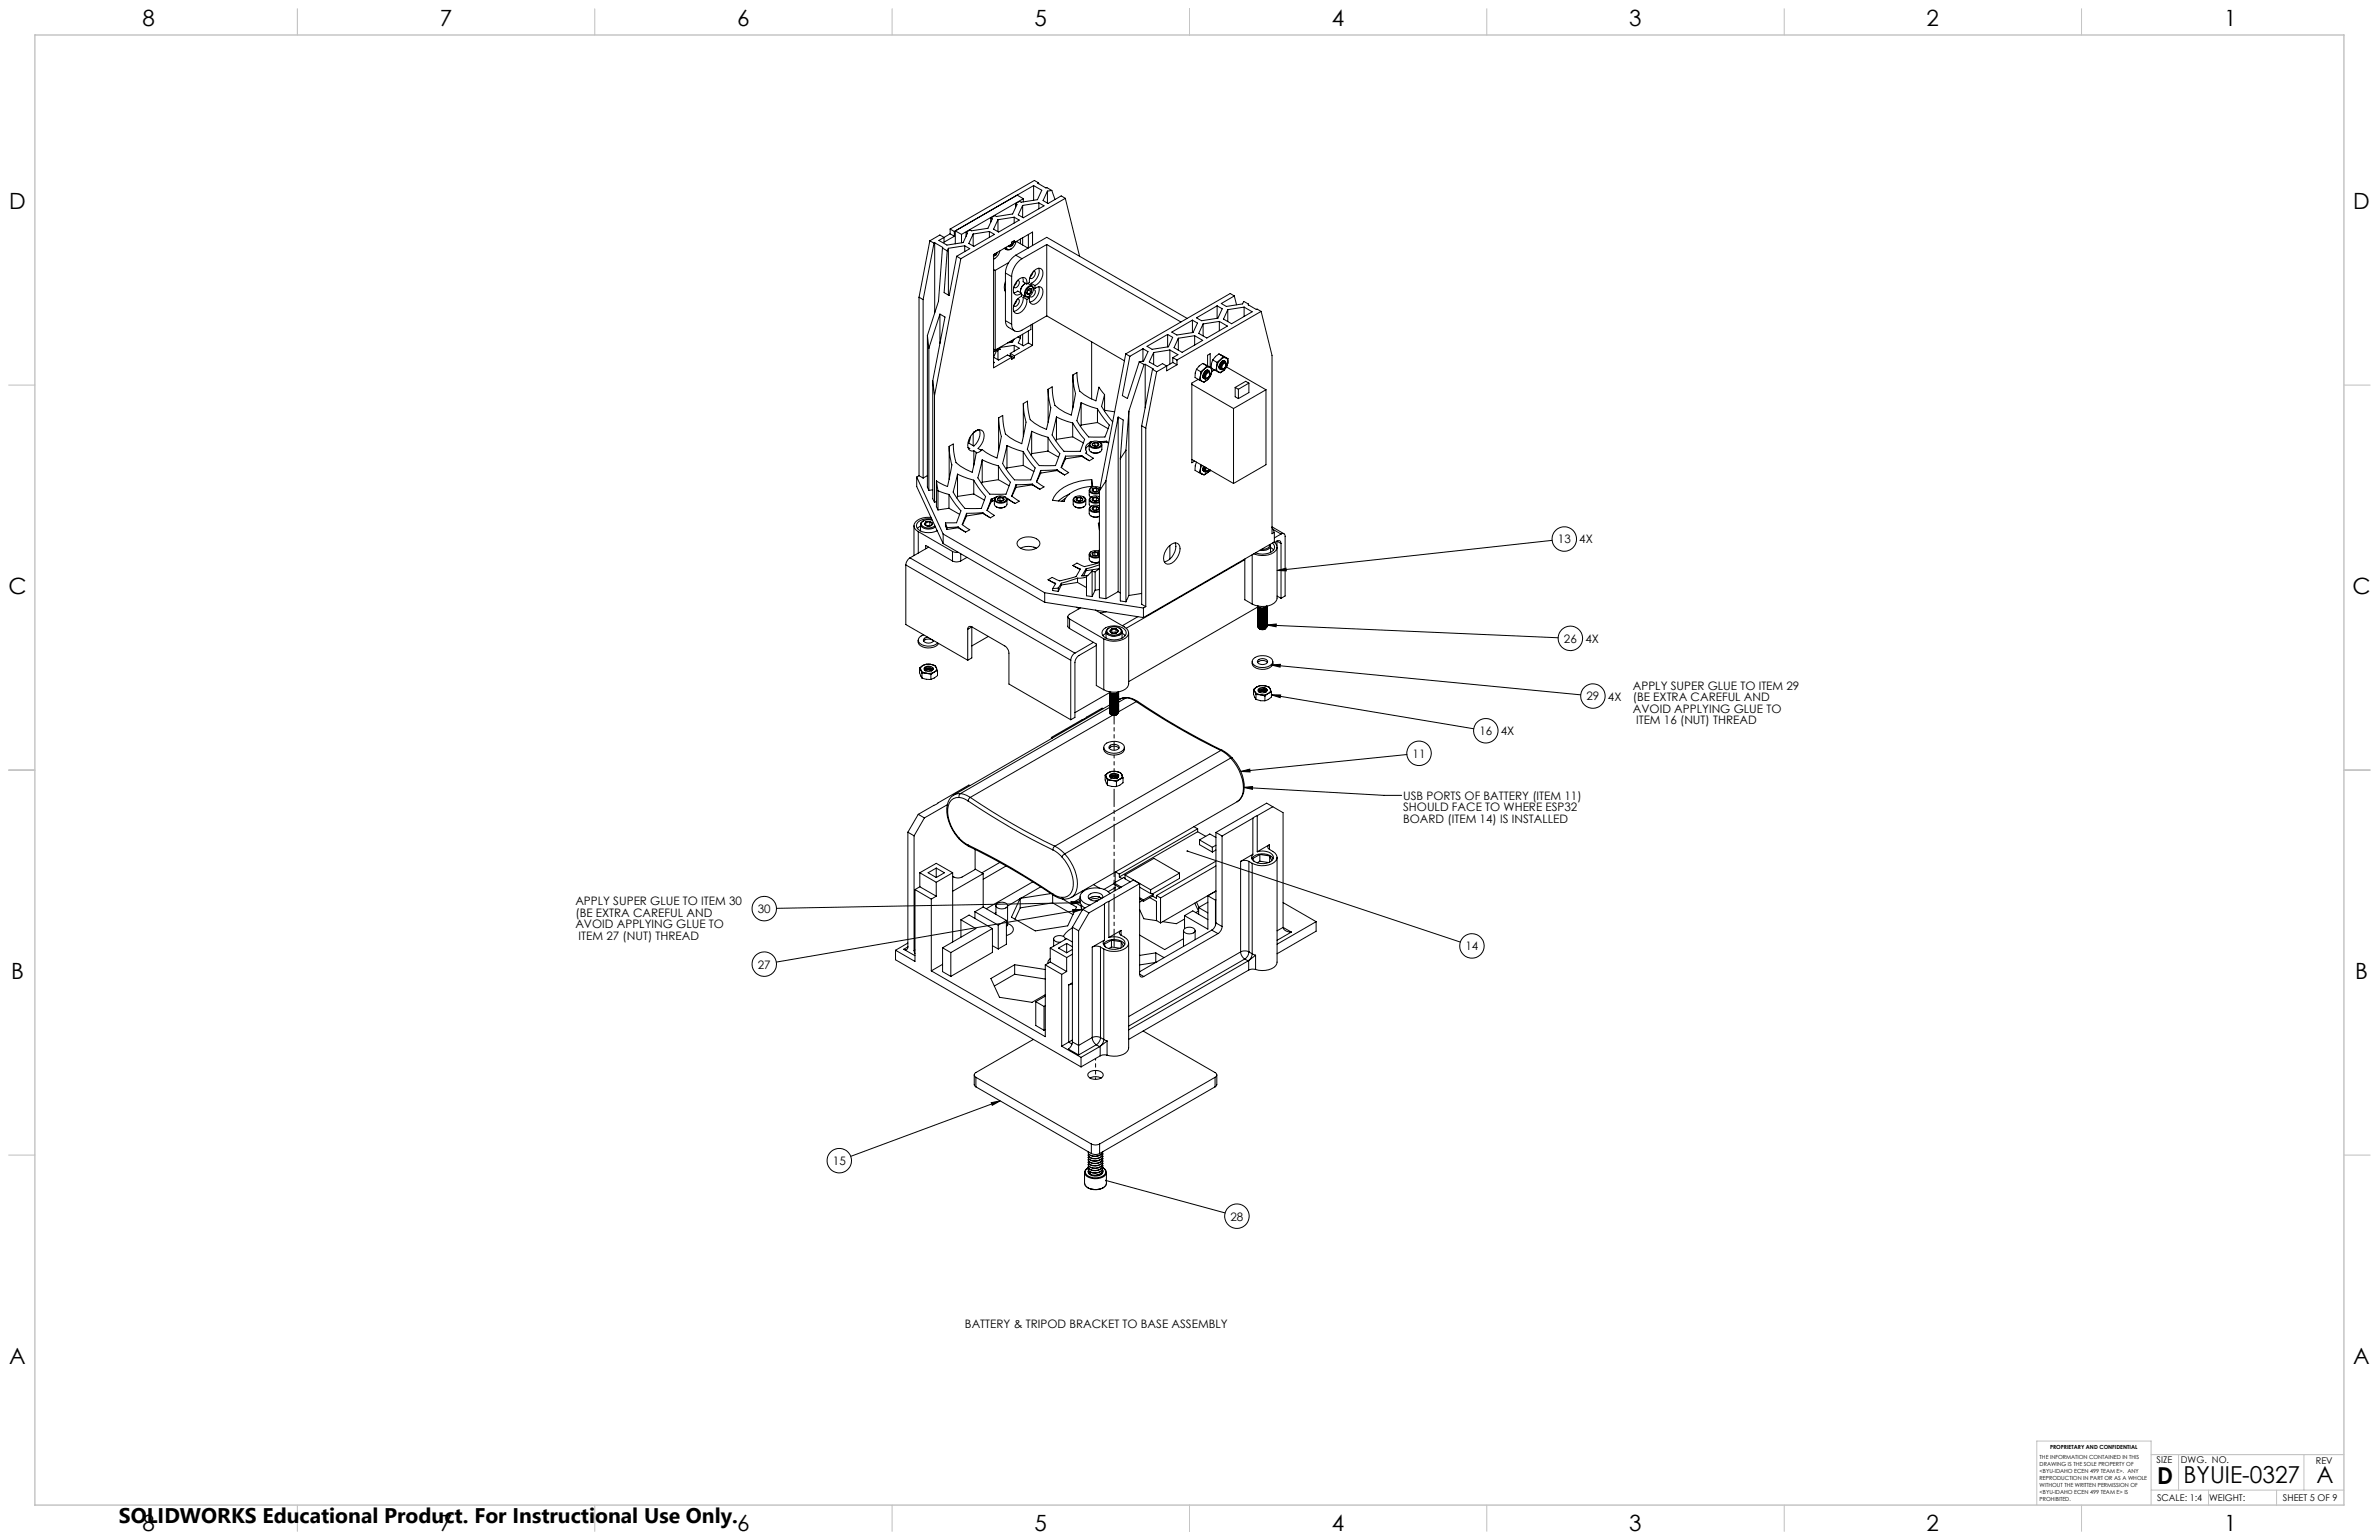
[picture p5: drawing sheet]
<svg xmlns="http://www.w3.org/2000/svg" width="864mm" height="559mm" viewBox="0 0 864 559" stroke-linecap="round" stroke-linejoin="round" font-family="sans-serif">
<defs><g id="words">
<g font-size="8.5">
<text x="783.1" y="538.4">D</text>
<text x="792.6" y="538.3">BYUIE-0327</text>
<text x="840.9" y="538.3">A</text>
</g>
<g font-size="8.1">
<text x="51.7" y="9.3">8</text>
<text x="159.7" y="9.3">7</text>
<text x="267.6" y="9.3">6</text>
<text x="375.5" y="9.3">5</text>
<text x="483.5" y="9.3">4</text>
<text x="591.4" y="9.3">3</text>
<text x="699.4" y="9.3">2</text>
<text x="807.3" y="9.3">1</text>
<text x="3.3" y="76">D</text>
<text x="854.2" y="76">D</text>
<text x="3" y="215.7">C</text>
<text x="853.9" y="215.7">C</text>
<text x="4" y="355.4">B</text>
<text x="854.9" y="355.4">B</text>
<text x="3.3" y="495.1">A</text>
<text x="854.2" y="495.1">A</text>
<text x="51.7" y="555.4">8</text>
<text x="159.7" y="555.4">7</text>
<text x="267.6" y="555.4">6</text>
<text x="375.5" y="555.4">5</text>
<text x="483.5" y="555.4">4</text>
<text x="591.4" y="555.4">3</text>
<text x="699.4" y="555.4">2</text>
<text x="807.3" y="555.4">1</text>
</g>
<text font-size="7.7" x="43.2" y="552.5">SOLIDWORKS Educational Product. For Instructional Use Only.</text>
<g font-size="4.2">
<text x="565.5" y="197.2">13</text>
<text x="573.3" y="197.2">4X</text>
<text x="567.7" y="233.2">26</text>
<text x="575.5" y="233.3">4X</text>
<text x="592.7" y="250.2">APPLY SUPER GLUE TO ITEM 29</text>
<text x="575.9" y="254.2">29</text>
<text x="583.7" y="254.2">4X</text>
<text x="592.7" y="254.4">(BE EXTRA CAREFUL AND</text>
<text x="592.7" y="258.6">AVOID APPLYING GLUE TO</text>
<text x="593.9" y="262.8">ITEM 16 (NUT) THREAD</text>
<text x="537" y="266.8">16</text>
<text x="544.8" y="266.8">4X</text>
<text x="512.8" y="274.9">11</text>
<text x="509.3" y="290.1">USB PORTS OF BATTERY (ITEM 11)</text>
<text x="509.3" y="294.3">SHOULD FACE TO WHERE ESP32</text>
<text x="509.3" y="298.5">BOARD (ITEM 14) IS INSTALLED</text>
<text x="208.9" y="328.4">APPLY SUPER GLUE TO ITEM 30</text>
<text x="208.9" y="332.6">(BE EXTRA CAREFUL AND</text>
<text x="275.1" y="331.3">30</text>
<text x="208.9" y="336.8">AVOID APPLYING GLUE TO</text>
<text x="210" y="340.9">ITEM 27 (NUT) THREAD</text>
<text x="532" y="344.8">14</text>
<text x="275.1" y="351.4">27</text>
<text x="302.3" y="422.8">15</text>
<text x="446.7" y="442.9">28</text>
<text x="350.3" y="482">BATTERY &amp; TRIPOD BRACKET TO BASE ASSEMBLY</text>
</g>
<g font-size="3.4">
<text x="782.9" y="531">SIZE</text>
<text x="791.7" y="531">DWG. NO.</text>
<text x="840.7" y="531.1">REV</text>
<text x="783" y="544.6">SCALE: 1:4</text>
<text x="801.9" y="544.7">WEIGHT:</text>
<text x="828.7" y="544.6">SHEET 5 OF 9</text>
</g>
<g font-size="2">
<text x="744.2" y="525.8">PROPRIETARY AND CONFIDENTIAL</text>
<text x="740.4" y="529.4">THE INFORMATION CONTAINED IN THIS</text>
<text x="740.4" y="531.9">DRAWING IS THE SOLE PROPERTY OF</text>
<text x="740.4" y="534.5">&lt;BYU-IDAHO ECEN 499 TEAM E&gt;. ANY</text>
<text x="740.4" y="537">REPRODUCTION IN PART OR AS A WHOLE</text>
<text x="740.4" y="539.5">WITHOUT THE WRITTEN PERMISSION OF</text>
<text x="740.4" y="542">&lt;BYU-IDAHO ECEN 499 TEAM E&gt; IS</text>
<text x="740.4" y="544.6">PROHIBITED.</text>
</g>
</g></defs>
<g fill="none" stroke="#000" stroke-width=".36">
<path d="M359.7 79.1l.5 .3-1.6 3.4-5.9 .9-.5-.3-1.5 .9M359.7 79.1v1.5M362.3 79.7v4.4M368.2 78.8l1.8 1.1-7.5 4.3-1.8-1.1 1.6-3.4M368.2 78.8l-5.9 .9M368.2 78.8v2.1M368.7 73.9l.5 .3-1.6 3.4-5.9 1-.5-.4-1.5 .9M368.7 73.9v1.5M369.3 70.8l2.2 1.3M371.2 74.5v4.4M371.5 72.1l-22.5 13M371.5 72.1v1.1"/>
<path d="M375.2 67.3l-28.8 16.7M375.2 67.3l3 1.7-1.6 3.5-5.9 .9-.6-.3-1.4 .8M375.2 67.3v5.4M377 66.4l-.3 .1 5.1 2.6M377 66.4l-1.5-.9-30.6 17.6M377 66.4l.1 .3M377.1 73.6l1.9 1.1-7.5 4.3-1.9-1 1.6-3.5M377.1 73.6l-5.9 .9M377.1 73.6v2.2M380.2 69.4l-1.6 3.4 1.9 1 4.7-2.7 1.5 .9M380.2 69.4v4.3M381.8 69.1l-1.6 .3"/>
<path d="M381.8 69.1l1.2 3.3M386.7 72l-37.9 21.9M386.7 72l5.2 21M337.5 87.4l1.6 .8M337.5 87.4l-3.9 20.4M339.1 88.2l-4 20.5M339.3 88.1l2.9 1.7-.1 .2M339.3 88.1l-.2 .1M339.3 88.1v25.4M342.1 90l-1.4 19.3-4 12.4M342.1 90l1.8 1M343.9 91l-1.2 15.2 1.9 1 2.7-14.2"/>
<path d="M344.3 90.1l-.4 .9M344.3 90.1v17M344.9 83.1l1.5 .9M344.9 84.8l1.5 .9M344.9 83.1v1.7M346.4 85.7l-3.7 2.2v-1.8l-1.5-.8-3.7 2.1M346.4 84v1.7M347.3 93l1.5 .9M348.8 93.9l-9.6 49.7M349 85.1v3M349 85.1l-2.2-1.3v4.6M350.2 89.2l1.8 1-4.7 2.8"/>
<path d="M350.2 89.2l-5.9 .9M350.2 89.2v2.1M350.7 84.3l.5 .3-1.6 3.4-5.9 .9-2.9-1.7 4.1-2.4M350.7 84.3v1.5M353.3 84.9v4.4M359.2 84l1.8 1.1-7.5 4.3-1.8-1.1 1.6-3.4M359.2 84l-5.9 .9M359.2 84v2.1M360.7 97.8l.6 .3M361.1 92.1l.5 .3M361.2 93.7l-.5 .3M361.3 98.1v28.9"/>
<path d="M361.6 92.4l-.9 .5M361.6 92.4l-1 .5M361.7 91.8l-.1 .6M362.1 91.5l-.5 .9M363 91.1a3.8 3.8 0 0 1-2.3 2.8M364.6 90.1l.8 .5M364.9 89.9a1.32 1.32 0 0 0 2.2 .4M365 99.1l2.2 1.3M365 99.1v17.2M366.1 89.2l.4 .3M366.1 95.3l-4.8 2.8M366.2 89.1l.3 .4"/>
<path d="M367 88.7l.5 .3M367.5 89l-1 .5M367.6 87.6l.6 .4M367.9 87.8l-.4 1.2M368.1 87.9l-.6 1.1M368.2 88v-.7l-.9 .5v.7l-6.6 3.9v41.1l6.6-3.9M368.2 88l6.6-3.8v4.9M368.7 92.6a8.2 8.2 0 0 0-3.7 6.5M368.7 92.6l11.3-6.5 51 29.4M368.7 92.6l2.3 1.3M368.9 87.6a3.2 3.2 0 0 1-3 3l-.6-.9M369 87.6l4.2 2.4"/>
<path d="M370.4 86.7v1.7M371 93.9a8.4 8.4 0 0 0-3.8 6.5M371.2 86.3v2.6M373.3 85.1v4.9M374.2 99.8v.4M374.8 98.8v.5M375 98.7l-.3 1-.7 .7M375.2 98.4h.3a1.75 1.75 0 0 1-1.4 2.6l-.3-.2M377.1 97.3a4.9 4.9 0 0 1-2.8 5.5M380 88.7l48.7 28.1M380 88.7l-9 5.2M380 88.7v25.9"/>
<path d="M333.6 107.8l1.5 .9M333.6 107.8v64.8M335.1 108.7v64.8M341.2 114l1.8 1-4.4 23.2M341.2 114l-4 12.4M341.2 114v10.6M364.8 105.4l.2 .2M365 116.3a2.59 2.59 0 0 0 1.1 2.5l2.2 1.3M365 102.1v.1a4.1 4.1 0 0 0 0 3.6M365 116.3l2.2 1.4M367.2 100.4v17.3M368 106.3l1.5-.7 1.3 .8"/>
<path d="M369.1 102.1l-.3 .9-.6 .8M369.1 108.8l-.3 .9-.6 .8M369.4 101.7l.3 .1a1.71 1.71 0 0 1-1.5 2.6l-.2-.2M369.4 108.4l.3 .1a1.75 1.75 0 0 1-1.5 2.6l-.2-.2M370.8 106.8l1.5 .9M370.8 106.4v1a5.5 5.5 0 0 0-2.8 5.5 1.44 1.44 0 0 0 2.2 .6 5.1 5.1 0 0 0 2.5-4.8M371.3 100.7l.1 1.5 1.3 .8M371.4 107.8a4.9 4.9 0 0 1-3.4 5.2M371.4 107.8l1.3 .9M372 103l-.1 .1a3.2 3.2 0 0 0-1.5 2.7M372 107.5l-.6 .3M372.4 102.8l-.2 .1a3.4 3.4 0 0 0-1.7 3.3"/>
<path d="M372.7 103l.9-.5a5.5 5.5 0 0 1 3.3-5.2 1.67 1.67 0 0 1 1.6 .8 1.67 1.67 0 0 1 0 1.8 5.3 5.3 0 0 1-2.8 3.7M372.7 103a1.62 1.62 0 0 0-.4-2 1.62 1.62 0 0 0-2.1 .1 4.8 4.8 0 0 0-2 5.5 1.77 1.77 0 0 0 2.6-.2M372.8 106.2l.1 .5M372.8 106.3l.8 .5M372.9 106.7l.7 .1M373 102.8l1.6 .9M373.1 104.6l.5-.5 1.1-.1a2.4 2.4 0 0 1-2.1 3.6 2.08 2.08 0 0 1 .5-3zM373.1 107.7l.6 .4M373.3 105.1v.1M373.3 105.2l-.3 .4M373.3 105.2l1.1 .7M373.6 104.8a1.67 1.67 0 0 0-.7 1.9"/>
<path d="M373.6 104.8l.8 .1M373.7 108.1l-1 .6M374.2 117.9v1.7l-12.9 7.4M374.3 102.8v.7M374.3 102.8l1.4 .8M374.4 105.9l-.8 .9M374.4 104.9v1M374.8 117.6v7.7M375.1 104.4l.6 .3M375.1 105l-.4-1.2a2.71 2.71 0 0 0-2.6 3.7 1.13 1.13 0 0 0 1.5 0M375.1 105.1l.4 .1a1.71 1.71 0 0 1-1.4 2.5l-.3-.3M375.7 104.7a1.61 1.61 0 0 1 1.9-.6 1.61 1.61 0 0 1 1 1.8 4.7 4.7 0 0 1-3.8 4.5 1.81 1.81 0 0 1-1.1-2.3"/>
<path d="M375.7 103.6v1.1M377.1 104.1a4.8 4.8 0 0 1-3.3 5.5M380 114.6l-9 5.2a2.27 2.27 0 0 1-2.7 .3 2.27 2.27 0 0 1-1.1-2.4M380 114.6l28.2 16.3M432.9 116.2v4.5M434.3 115.3l7.5-4.3 1.9 1-1.6 3.5-5.9 .9zM436.7 117.5v4.4M441.8 111v4.5M442.6 116.6l3 1.7-7.5 4.4-2.9-1.7 1.5-3.5M442.6 116.6l-5.9 .9M442.6 116.6v3.4M445.7 112.4v4.3"/>
<path d="M448.1 107.4l-1.5-.9-37.9 21.9M448.1 107.4l-4.8 2.7 1.9 1.1 5.9-.9 .4-.9 1.7 .9M448.1 107.4l.8 3.2M451.6 111.4l3 1.7-7.5 4.4-3-1.7 1.6-3.4M451.6 111.4l-5.9 1M451.6 111.4v3.4M453.2 110.3l-.1 .3 2.9 1.7 .3-.2 1.5 .9M453.2 110.3v.4M457.8 113l4 15.9v64.8l.8-.5M457.8 113l-30.6 17.6M336.7 121.7v55.1l.5 1.1M336.7 121.7l.5 4.7"/>
<path d="M337.2 126.4v51.5M338.6 138.2v42.8l.6 1.3M338.6 138.2l.6 5.4M360.7 126.7l.6 .3M360.7 131.3l.3 .3-.3 .1M361.2 127.4l-.5 .3M362.2 126.5l-1.5 1.1M362.3 126.9v3.6M362.3 126.9l-.2 .5-.1-.7-1.3 2.9 1.8 1.1 3.3-1.9 1.5 .8M362.3 126.4l.7 .4M363 126v.1M363 126.1v.7"/>
<path d="M363 126.8l-.7 .1M366.7 128.9l1.5 .9M366.7 128.9l-.3 .3M366.7 128.2l1.5 .9M366.7 128.2v.7M367.1 124l-1.3 .4M367.3 129.6v.8l.9-.6M368.1 123.1a2.33 2.33 0 0 1-2 1.1M368.1 123.1l-.5 1-1 .2M368.2 125.3v2.1M368.2 125.3l1.8 1.1-3.3 1.8M368.2 125.3l-5.2 .8"/>
<path d="M368.2 129.1v.7M369.5 122.2l.9 .6M370.4 121.7v1.1M370.4 122.8l-.8 1.6 1.9 1.1 1.8-1.1M371.2 121.3v4M373.3 120.1v4.3M373.3 124.4l1.5 .9M374.8 125.3l-6.6 3.8M389.5 136.1l.3 4.1a9.1 9.1 0 0 1 .2 5.1l-1.1 5.3-2.4-1-3.6-2.5-.7-3.4-.2-3.3-1.5 .9M389.5 136.1l1.4-.9 .3 3.3 .7 3.4 1.7 1.3 4.2 2.3 1.1-5 2.1 2.7M389.5 136.1v11.9M396.3 124v20.8"/>
<path d="M408.7 128.4l-9.6 49.8M408.7 128.4l1.4 .9M410.1 129.3l-2.7 14.2 1.9 1.1 4.3-13.3M413.6 131.3l1.7 1M414.9 126.5l-4.8 2.8M414.9 126.5l1.8 1.1-1.6 3.4-1.5 .3M414.9 126.5v4.6M415.3 132.3l-5.5 16.9M415.7 132.2l2.9 1.7-.2 .1M415.7 132.2l-.4 .1M415.7 132.2v15.8M416.4 125.7l7.5-4.3 1.8 1-1.6 3.4-5.9 1z"/>
<path d="M418.4 134l-4 20.5M418.4 134l1.5 .9M418.8 127.9l-1.6 3.4 2.9 1.7 1.9-1.1 1.5 .9M418.8 127.9v4.3M419.9 134.9l-4 20.5M423.5 132.8l-3.6 2.1M423.9 121.4v4.5M424.7 127l2.9 1.7-1.9 1.1M424.7 127l-5.9 .9M424.7 127v5.1M425.4 120.5l7.5-4.3 1.8 1-1.6 3.4-5.9 1zM425.7 129.8l1.5 .8"/>
<path d="M425.7 131.5l1.5 .9M425.7 131.5l-2.2 1.3M425.7 129.8v1.7M427.2 132.4l-3.7 2.1v-1.7M427.2 130.6v1.8M427.7 122.7v4.4M432.6 139.5l15.2 8.7M433.7 121.8l2.9 1.7-7.5 4.3-2.9-1.6 1.5-3.5M433.7 121.8l-6 .9M433.7 121.8v3.4M434.3 134l-.4 1.4-.1 1.6 1.5 .9M434.3 134l1.6 .9"/>
<path d="M435 137.7l-2.4 1.3v28.9l1.1-.6M435.3 137.9l1.1 .5M435.8 136.5a1.76 1.76 0 0 0 .6 1.9M435.8 136.5l-.5 1.4M435.9 134.9l-.1 1.6M436.5 136.5l.4 .7-.2-.1M436.6 131.9l-1.2 .9-1.1 1.2M436.6 131.9l1.8 .8M436.6 131.9l1.5 .9M437 137l.7 .2M437 137l.6 .5M437.2 133.9l-1 1.2-.4 1.4"/>
<path d="M437.2 133.9l-1.3 1M437.2 136.9l.1 .1M437.5 134.7a1.58 1.58 0 0 0-.3 2.6M437.7 137.2a1.49 1.49 0 0 1-.1-1.6 1.49 1.49 0 0 1 1.5-.7 2.01 2.01 0 0 1-1.5 2.6M438.1 135.5l.6-.3a1.01 1.01 0 0 1 .3 1.3 1.01 1.01 0 0 1-1.3 .4zM438.1 132.8l-.9 1.1M438.1 132.8l1.1 .5M438.3 134.4l-.8 .3M438.4 132.7l1.5 .9M438.4 132.7v-3.8l.9-.6v5M438.4 134.9l-.8 .8a1.16 1.16 0 0 0 .1 1.5M438.4 134.3l-.9 .4"/>
<path d="M438.4 134.3l.5 .5M438.4 137.7a1.98 1.98 0 0 1-2 .7M438.4 137.7l-1.3 1-.7-.3M438.4 134.3l.2 .1M438.7 134.4l-.5-.1-.7 .4M438.8 134.5a1.86 1.86 0 0 0-1.7 1 1.86 1.86 0 0 0 .2 1.9l.3 .1M439 135l-.2-.5a1.99 1.99 0 0 0-1.8 2.5M439.2 133.3a1.74 1.74 0 0 1 .6 1.9M439.2 133.3a1.86 1.86 0 0 0-2 .6M439.2 133.3l.7 .3M439.8 135.2l-.5 1.4-.9 1.1M439.9 133.6l-.1 1.6"/>
<path d="M439.9 133.7l1.3 .7M440.2 130.6l-.4 1.4-.1 1.6M440.2 130.6l1.5 .9M440.9 134.2l-1.1 .6M441.2 134.4l1.1 .6M441.6 133.1a1.74 1.74 0 0 0 .7 1.9M441.6 133.1l-.4 1.3M441.7 131.5l-.1 1.6M442.4 133.1l.4 .7M442.5 128.4l-1.2 .9-1.1 1.3M442.5 128.4l3.3 1.8M442.5 128.4l1.5 .9"/>
<path d="M442.6 133.7l.2 .1M442.9 133.6l.6 .2M442.9 133.6l.5 .5M443.1 130.5l-1 1.2-.5 1.4M443.1 130.5l-1.4 1M443.1 133.5l.1 .1M443.4 131.3a1.58 1.58 0 0 0-.3 2.6M443.5 133.8a1.49 1.49 0 0 1 0-1.6 1.49 1.49 0 0 1 1.5-.7 1.99 1.99 0 0 1-1.6 2.6M444 132.2l.6-.4a1.01 1.01 0 0 1 .3 1.3 1.01 1.01 0 0 1-1.3 .4v-.6zM444 129.3l-.9 1.2M444 129.3l1.1 .6M444.1 131l-.7 .3"/>
<path d="M444.3 131.5l-.8 .8a1.17 1.17 0 0 0 0 1.5M444.3 130.9l-.9 .4M444.3 130.9l.5 .5M444.3 134.3a1.86 1.86 0 0 1-2 .7M444.3 134.3l-1.3 1-.7-.3M444.3 130.9l.2 .1M444.6 131l-.7-.1-.5 .4M444.6 131.1a1.93 1.93 0 0 0-1.4 3h.2M444.6 131.1h.1M444.9 131.5l-.2-.4a1.95 1.95 0 0 0-1.8 2.5M445.1 129.9a1.74 1.74 0 0 1 .6 1.9M445.1 129.9a1.86 1.86 0 0 0-2 .6"/>
<path d="M445.1 129.9l.7 .3M445.2 133.2l-.9 1.1M445.2 133.2l14.4 8.2M445.7 131.8l-.5 1.3-.9 1.2M445.7 131.8l-.5 1.4M445.8 130.2l-.1 1.6M453.4 139v3.5l-3.9 2.1M453.4 139l-3.9 2.3M453.4 139l-1.2-.6-3.8 2.2M339.2 143.6v38.7M353.3 157.1v4.6M353.5 156.9a5.6 5.6 0 0 0-1.8 6.2l1.1 .6 .7-.1"/>
<path d="M353.5 156.9h.1M353.5 156.8v.1M354.3 156.4l-.8 .5M354.3 156.4l-.8 .4M355 156a2 2 0 0 1 2.1 .8 2 2 0 0 1 .1 2.2 7.2 7.2 0 0 1-2.2 3.7l1 .6 .5-.2M355 156l-.7 .4M355.5 156a5.4 5.4 0 0 1-2 5.9l-1.8-1.1 .7-2.5M362.5 151.6l.3 3.3 .7 3.5-1.6 7.8-2.1-.9-3.3-2.2M362.5 151.6v12M371.5 146.4l.4 4.2a9.1 9.1 0 0 1 .1 5l-1.1 5.4-4.3-2.2-1.6-1.3-.8-3.5-.2-3.3-1.5 .9M371.5 146.4v12M374.5 156.5l-1.6 6.5 2.1 3.1 2.3 2.8h5.9l1.5-4.3-2.3-2.8-2-3.1"/>
<path d="M374.5 156.5l5.9 2.2M374.5 156.5v8.1M380.4 158.7v5M380.5 141.3l.2 3.2 .8 3.5-1.6 7.8-2.3-1-3.6-2.5-.8-3.5-.2-3.2-1.5 .8M380.5 141.3v11.9M383.5 151.3l-1.6 6.5 4.3 6h5.9l1.6-4.4-1.7-2.1-2.6-3.8M383.5 151.3l5.9 2.2M383.5 151.3v8.1M383.5 159.4l-.2 .5M389.4 158.5l-5.9 .9M389.4 158.5l3.9 2.2M389.4 153.5v5"/>
<path d="M392.5 146.1l-1.6 6.5 2 3.2 2.3 2.8h5.9l1.6-4.4-2.3-2.8-2-3.1M392.5 146.1l5.9 2.2M392.5 146.1v8.1M392.5 154.2l-.3 .6M398.4 153.3l-5.9 .9M398.4 153.3l3.8 2.2M398.4 148.3v5M401 143.2l-1.1 4.3 1.5 2.3 2.5 3.3M401 148.9l3.6 .5M401 143.2v6M405.9 151.3l1.8 1.1-1 14.1M405.9 151.3l-4.4 23.2"/>
<path d="M405.9 151.3v63.4M409.8 149.2v66.9M409.8 149.2l-1.1 14.1M414.4 154.5l1.5 .9M414.4 154.5v64.8l1.5 .8M415.9 155.4v64.7M447.8 148.2v27.2M448.4 140.6v3.4l1.1 .6M448.4 140.6l1.1 .7M449.5 141.3v3.3M459.6 141.4v27.2l-11.8 6.8M459.6 141.4l-11.8 6.8"/>
<path d="M332.8 173.1l9.6 20.7M332.8 173.1v3.5l9.6 20.6M333.6 172.6l-.8 .5M333.6 172.6l1.5 .9M336.7 172.6l-1.6 .9M338.6 177.7l-1.4 .2M339.9 174.5l.6 3.6M339.9 174.5v9.4l.6 1.1M340.5 178.1l4 1.3M340.5 178.1v6.9M344.5 179.4l2.6 3.9 1.7 2-1.6 4.4h-4M344.5 179.4v5"/>
<path d="M344.6 162l.2 3.2 .7 3.5-1.5 7.9-4.1-2.1M344.6 162l1.4-.9 .3 3.3 .7 3.5 1.7 1.3 4.2 2.2 1.5-7.1M344.6 162v11.9M347.6 172l-1.6 6.5 2 3.2 2.3 2.8h5.9l1.6-4.3-2.3-2.9-2-3.1M347.6 172l5.9 2.2M347.6 172v8.1M351.4 162.3l.6 .4-.5 .1M353.5 174.2v5M353.5 179.2l-5.9 .9M353.5 179.2l3.8 2.3M353.5 163.6l1 .6-.1 .1M353.5 163.6v5.2"/>
<path d="M356.5 163.1l-1.1 1-1 .2M356.6 166.9l-1.6 6.5 2.5 3.8 1.8 2.1h5.9l1.6-4.3-2.3-2.8-2.1-3.1M356.6 166.9l5.8 2.2M356.6 166.9v8.1M356.6 175l-.3 .5M362.4 174.1l-5.8 .9M362.4 174.1l3.9 2.2M362.4 169.1v5M365.5 161.7l-1.5 6.5 2 3.1 2.3 2.8h5.9l1.6-4.3-2.9-3.6-1.5-2.3M365.5 161.7l5.9 2.2M365.5 161.7v8.1M365.5 169.8l-.2 .5"/>
<path d="M368.8 175.9l-1.6 4.1 2.8 1.9-1.5 .8M368.8 176.8l-1.5 3.3M368.8 175.9v.9M371.4 163.9v5M371.4 168.9l-5.9 .9M371.4 168.9l3.9 2.2M374.5 164.6l-.2 .5M374.7 175.6l2.8 1.9M374.7 175.6l-5.9 .3M374.7 175.9l-5.9 .9M374.7 175.9l2.8 1.6M374.7 175.6v.3"/>
<path d="M377.8 170.7l-1.6 4.1 2.8 1.9-1.5 .8M377.8 171.7l-1.5 3.2M377.8 170.7v1M380.4 163.7l-5.9 .9M380.4 163.7l3.9 2.2M383.5 179a18.1 18.1 0 0 1 12.8-5l.4 2.5a12.9 12.9 0 0 0-10 4.4l-.5 1.1-4.1-.5zM383.7 170.5l2.8 1.8M383.7 170.5l-5.9 .2M383.7 170.7l-5.9 1M383.7 170.7l2.8 1.6M383.7 170.5v.2M386.8 165.5l-1.6 4.1 2.7 1.9-1.4 .8"/>
<path d="M386.8 166.5l-1.5 3.2M386.8 165.5v1M388.2 179.2l-2 1.1-2 1.5M392.7 165.3l2.7 1.9M392.7 165.3l-5.9 .2M392.7 165.6l-5.9 .9M392.7 165.6l2.7 1.6M392.7 165.3v.3M394.4 163.8l-.2 .6 2.7 1.9-1.5 .9M394.4 163.8l-.1 .7M395.4 161.4v1.7a2.63 2.63 0 0 0 4.6 0v-1.7M395.4 177.9v1.7l.5 .8"/>
<path d="M395.4 161.7l-1 .7-.3 .9M395.6 160.7l-.9 .5-.4 .6a1.94 1.94 0 0 0 .1 2M395.6 160.7v.1M395.8 160.3h.5M395.8 160.3l-.2 .4M395.8 160.3v.4M396 160.6a2.73 2.73 0 0 1 3.7 .4 2.16 2.16 0 0 1-3.7 .9l-.4-.9zM396.1 164l1.2 .4 2-.4M396.2 160.4l-.5 .4-.3 .9M396.2 176.9a1.05 1.05 0 0 0-.4 1.8 3.5 3.5 0 0 0 3.3 .3M396.3 174v2.5M396.5 161l.3 .7"/>
<path d="M396.5 177.9a1.56 1.56 0 0 0 2 .3M396.5 177.9l.4 .4M396.8 177.3l-.3 .6M396.8 177.3v.9M397.4 160.5l1.2 .3M397.4 160.5l-.9 .5M397.4 161.8l-.1 .1M397.4 161.8l.5 .1M397.4 160.5v1.3M398 177.1l.9 .5M398 177.1l-1.2 .2M398 178.4h.1"/>
<path d="M398 178.4h-.5M398 177.1v1.3M398.6 160.8l.2 .7M398.6 160.8v.9M398.8 161.5a1.68 1.68 0 0 1-2 .2M398.8 161.5l-.4 .3M398.9 177.6l-.4 .6M399.1 178.2v38.7l2.4 .3M399.1 160.4l.7 .5 .2 .5a2.75 2.75 0 0 1-4.6 .3M399.1 176.9l.2 .1M399.3 177l-.2-.1a2.44 2.44 0 0 0-3.5 .8 2.42 2.42 0 0 0 3.5 .9M401.5 174.5v42.7"/>
<path d="M401.5 174.5l-2.4 3.7M401.7 160.1l.7 .6M401.7 160.1l-2.8 .2M401.7 160.1v.3M401.7 160.4l-2.1 .3M401.7 160.4l.7 .4M406.7 166.5v51.6l2 .3M408.7 163.3l-2 3.2M408.7 163.3v55.1M432.6 166.7l15.2 8.7M434.3 167.7l-.4 1.4-.1 1.6 1.5 .8M435.3 171.5l1.1 .5"/>
<path d="M435.8 170.1a1.74 1.74 0 0 0 .6 1.9M435.8 170.1l-.5 1.4M435.9 168.6l-.1 1.5M436.2 168.8l-.4 1.3M436.5 170.1l.4 .8-.2-.2M436.9 169.2a1.28 1.28 0 0 0 .3 1.8M437 170.7l.7 .2M437 170.7l.6 .5M437.1 169.3a1.29 1.29 0 0 0 .5 1.9M437.2 169.3l-.2 1.4M437.2 170.6l.1 .1M437.5 169.5l-.1 1 .3 .4-.4-.6z"/>
<path d="M437.8 169.7l.1 1.1 .5-.1 .5-.4-.6 .7-.7 .2M438.4 171.4a1.86 1.86 0 0 1-2 .6M438.4 171.4l-1.3 1-.7-.4M439 170.7l.3 .2M439.2 170.5l-.8 .9zM439.3 170.9l-.9 .5M439.3 170.6v.3M331.8 190.7v10.9M333.3 192.9v7.8M333.3 192.9l12.5 7.2M334.2 190.9l-1.2 .9M334.2 190.3v2.4"/>
<path d="M335.2 189l-.2 .1a1.32 1.32 0 0 0-.8 1.4 1.32 1.32 0 0 0 1.1 1.2 4.4 4.4 0 0 0 4.2-.5M335.6 190.3l1 .6M336 199.1v-1.2l9.8 5.7M336.1 189.4l-.5 .9M336.1 189.4v1.2M337.1 198.5l-6.8 3.9M337.5 189.3l1 .6M337.5 189.3l-1.4 .1M337.5 189.3v1.5l-.4 .1M338 187.7h-.6a5.4 5.4 0 0 0-5.5 2.5 2.3 2.3 0 0 0 1.4 2.7M338 190.7l-1.4 .2M338.2 188.3a5.4 5.4 0 0 0-5.4 1.8 2.22 2.22 0 0 0 2.1 2.9 7.3 7.3 0 0 0 5.3-.5"/>
<path d="M338.4 188.8l-.3-.1a2.82 2.82 0 0 0-3.7 1.4 2.97 2.97 0 0 0 4.4 1.1l.6-.4M338.5 189.9l-.5 .8M339.9 181.9l-.7 .4M340 192.1v.6M342.4 193.8l36.8 21.3M342.4 193.8v3.4M342.4 197.2l36.8 21.3M343.2 189.7l.6 1.7M343.2 189.7v1.2l.6 1.2M343.8 191.4v.7M344.5 184.4l-4 .6M344.5 184.4l3.9 2.3"/>
<path d="M347.6 180.1l-.3 .6M347.8 191.2l2.7 1.9M347.8 191.2l-4 .2M347.8 191.5l-4 .6M347.8 191.5l2.7 1.6M347.8 191.2v.3M350.9 186.3l-1.6 4 2.7 1.9-1.5 .9M350.9 187.2l-1.5 3.2M350.9 186.3v.9M356.8 186l2.7 1.9M356.8 186l-5.9 .3M356.8 186.3l-5.9 .9"/>
<path d="M356.8 186.3l2.7 1.6M356.8 186v.3M359.8 181.1l-1.5 4.1 2.7 1.8-1.5 .9M359.8 182l-1.4 3.2M359.8 181.1h.5M359.8 181.1v.9M360.3 182h-.5M360.3 181.1v.9M361 181.3v1.7a2.61 2.61 0 0 0 4.5 0v-1.7M361 181.5l-.7 .5M361.5 180.4a2.78 2.78 0 0 1 3.8 .5 2.05 2.05 0 0 1-3.2 1.2l-.9-.7zM361.6 183.9l.2 .1a3.1 3.1 0 0 0 3.1-.1"/>
<path d="M361.8 180.3a1.04 1.04 0 0 0-.4 1.7 3.2 3.2 0 0 0 4-.2v-1l-.7-.5M361.8 180.4l-1.5 .7M362.1 180.9l.3 .7M362.4 181.6l1.1 .2M363 180.4l1.1 .3M363 180.4l-.9 .5M363 181.7l-.1 .1M363 181.7l.5 .1M363 180.4v1.3M364.1 180.7l.3 .6M364.1 180.7v.8M364.4 181.3l-.9 .5"/>
<path d="M364.4 181.3l-.4 .3M365.8 180.8l2.7 1.9M365.8 180.8v.3M365.8 181.1l-.3 .1M365.8 181.1l2.7 1.6M365.8 180.8l-.4 .1M369.7 196a5.7 5.7 0 0 1 7.7 .6 2.08 2.08 0 0 1-2 2.7 5.5 5.5 0 0 1-6.1-1.5v-1.2zM370.5 198.9a6.5 6.5 0 0 1 5.8 .1M375.3 198.5l.8 .5M386.3 181.8l-.3 .2M386.8 180.8l-1.5 1.1M389.6 181.3v1.7a2.61 2.61 0 0 0 4.6 0v-1.7"/>
<path d="M390 180.7a2.54 2.54 0 0 1 3.9 .4 2.41 2.41 0 0 1-4.1 0zM390.2 183.9l.2 .1a3.2 3.2 0 0 0 3.1-.1M390.4 180.3a1.05 1.05 0 0 0-.4 1.7 3.2 3.2 0 0 0 4-.3 1.08 1.08 0 0 0-.7-1.4M390.7 181.3a1.62 1.62 0 0 0 2 .3M390.7 181.3l.4 .3M391 180.6l-.3 .7M391 180.6v1M392.2 180.4l.8 .5M392.2 180.4l-1.2 .2M392.2 181.7l.1 .1M392.2 181.7l-.5 .1M392.2 180.4v1.3"/>
<path d="M393 180.9l-.3 .7M395.4 184.6v1.7a2.6 2.6 0 0 0 3.7 1.1 3.1 3.1 0 0 1-3-.1M395.4 181.3v1.7l.5 .8M396.2 183.6a1.05 1.05 0 0 0-.4 1.8 3.4 3.4 0 0 0 3.3 .3M396.2 180.3a1.05 1.05 0 0 0-.4 1.7 3.4 3.4 0 0 0 3.3 .4M396.5 184.6a1.62 1.62 0 0 0 2 .4M396.5 184.6l.4 .4M396.5 181.3a1.62 1.62 0 0 0 2 .3M396.5 181.3l.4 .3M396.8 184l-.3 .6M396.8 180.6l-.3 .7M396.8 180.6v1"/>
<path d="M396.8 184v1M398 183.8l.9 .5M398 183.8l-1.2 .2M398 180.4l.9 .5M398 180.4l-1.2 .2M398 180.4v1.3M398 183.8v1.3M398 185.1h.1M398 185.1h-.5M398 181.7l.1 .1M398 181.7l-.5 .1M398.9 184.3l-.4 .7"/>
<path d="M398.9 180.9l-.4 .7M399.1 183.6a2.47 2.47 0 0 0-3.5 .9 2.5 2.5 0 0 0 3.5 .8M399.1 180.2a2.5 2.5 0 0 0-3.5 .9 2.45 2.45 0 0 0 3.5 .9M399.1 189.8h-.4l.4 2.5M399.1 199.6l-.5 .3M423.9 198.7a3.4 3.4 0 0 1 3.6-1.5 3.7 3.7 0 0 1 0 4.9 3.7 3.7 0 0 1-4.2 2.4 3.7 3.7 0 0 1 0-4.9zM424.7 197.9v4.9M426.6 197a5.8 5.8 0 0 1-4 6.9M460.9 197.6a2.21 2.21 0 0 1-3 1.8M461 197.6a1.19 1.19 0 0 1-.6 1.7l-1.6 .4h-1.5M461.2 198.6l1.2 1M461.2 198.1v2.3"/>
<path d="M461.8 191.2l4.3 2.5M461.8 191.3l.8 1.9M461.9 197.1a1.84 1.84 0 0 1 .8 1.7 1.84 1.84 0 0 1-1.3 1.5 7.1 7.1 0 0 1-5.6 .3M462.1 192.1l2.9 1.7M462.5 196.7a2.11 2.11 0 0 1 0 3.7 8.1 8.1 0 0 1-7.4 .6M462.6 193.2v3.4l-47.5 27.5M463.6 196.4a.9 .9 0 0 1 1-.1 .9 .9 0 0 1 .4 .9M463.6 196.4v1.7M463.6 196.4l-.9 .4M463.6 196.4l1.4 .8M463.6 198.5v18.5a4.1 4.1 0 0 1-4.4 3 8.3 8.3 0 0 1-4.6-.8M465 193.8a.9 .9 0 0 1 1.1-.1 .9 .9 0 0 1 .4 .9v21.7l-1.5 .8"/>
<path d="M465 197.2v19.9M465 193.8l-2.4 1.4M563.5 196.1l-99.9 10.9M328.8 205l59.9 34.6M328.8 205v21.6l22.5 13M330.3 202.4a3.5 3.5 0 0 0-1.5 2.6M330.3 202.4l59.9 34.6M345.8 203.6a3.4 3.4 0 0 0 3 0M345.8 200.1l2 .3M345.8 200.1v3.5M348.8 200.9v2.7M351 202.2l-2.2 1.4"/>
<path d="M379.2 218.5l35.9 5.6M379.2 215.1v3.4M379.2 215.1l35.9 5.5M380.5 210.4l2.7 1.3-1.1 1.9M380.5 210.4l2.6 1.5M382.1 213.6v.7l2.1 .3M384.2 213.4l-2.1 .2M384.2 213.4v1.2M385.3 211.6l-1.1 1.8M385.3 212.3l-1.1 2.3M385.3 211.6v.7M389.5 205.2l2.7 1.3-1.6 2.7-5.9 1.6-2.7-1.3-1.5 .9"/>
<path d="M389.5 205.2l2.6 1.5M391.2 209.8l-5.9 1.8M391.2 211.3l-5.9 1M391.2 211.3l3.2 1.9M391.2 209.8v1.5M394.2 206.4l-1.5 2.6 2.2-.2M394.2 207.1l-.8 1.9M394.2 206.4v.7M394.4 209.3l-3.2 .5M395.4 201.2v1.6a2.56 2.56 0 0 0 3.7 1.1 3.1 3.1 0 0 1-3-.1M396.2 200.1a1.08 1.08 0 0 0-.5 1.8 3.4 3.4 0 0 0 3.4 .3M396.5 207.2l1 .3"/>
<path d="M396.5 207.2l-2.1 2v7l2.1 .3M396.5 207.2v9.3M396.5 200.8l.3 .6M397.4 200.3l1.2 .2M397.4 200.3l-.9 .5M397.4 200.3v1.3M397.4 201.6h-.1M397.4 201.6h.5M397.5 214.2l-1 2.3M397.5 207.5v6.7M398.6 200.5l.2 .7M398.6 200.5v.9"/>
<path d="M398.8 201.2a1.68 1.68 0 0 1-2 .2M398.8 201.2l-.4 .3M399.1 200.1l-.3-.1a2.05 2.05 0 0 0-3.1 1.2 2.8 2.8 0 0 0 3.4 .7M399.1 204.2l-5.4 1.4-2.8-1.3-1.4 .9M399.1 205l-4.9 1.4M399.1 213.9l-1.6 .3M399.1 206.3l-4.9 .8M399.1 206.3l-1.6 1.2M405.9 214.7l-4.4 2.5M405.9 214.7l.8 .4M409.8 216.1l-1.1 2.3M414.4 215.3l-4.6 .8"/>
<path d="M451.9 202.8v14.8l2.7 1.6M451.9 203.1l-43.1 24.9M454.6 201.3v17.9M456.6 219.8a1.96 1.96 0 0 0 3.2 .1M456.6 219.9a2 2 0 0 0 3.3 0M463.6 207l3.2-.8 .1 1zM463.6 216.3l1.4 .8M333.3 232.3a2.37 2.37 0 0 0 2.4 2.7 4.6 4.6 0 0 0 5-1.5M335.3 232.6a2.51 2.51 0 0 1 3.5 0M335.3 230.4a1.86 1.86 0 0 0-1.9 1.6 1.86 1.86 0 0 0 1.4 2 5.4 5.4 0 0 0 5.6-.7M336.8 231.2a1.31 1.31 0 0 0-1.5 1.5 2.45 2.45 0 0 0 3.6-.3M351.3 228.4v11.2"/>
<path d="M352.8 227.5l11.9 6.9a3.4 3.4 0 0 1 1.6 2.6v11.2l22.4 13M352.8 227.5a.9 .9 0 0 0-1.1-.1 .9 .9 0 0 0-.4 1M352.8 227.5l-1.5 .9M352.8 227.5v11.2l-1.5 .9M358.8 230.9l-6 3.5M387.6 223.8l.1 3.7 .6 .6M388.3 224.6l12.4 7.2M388.3 228.1l9.7 5.6v15l2.7 1.6M388.3 224.6v3.5M388.7 239.6v21.6M390.2 237a3.3 3.3 0 0 0-1.5 2.6M390.9 220.3l.8 .6"/>
<path d="M392.3 220.6l-4 2.3a.91 .91 0 0 0-.7 .8 .91 .91 0 0 0 .7 .9M396.9 233.1l-6.7 3.9M397.6 221.4l10.6 6.1a2.36 2.36 0 0 1 1.5 2.4 2.36 2.36 0 0 1-2 2.1 8.2 8.2 0 0 1-7-.2M398 234.2l-6.3 3.6a3.3 3.3 0 0 0-1.5 2.7v19.8l-1.5 .9M400.6 228.4a6 6 0 0 1 8.1 .6 2.79 2.79 0 0 1-3.1 3.1 5.2 5.2 0 0 1-5.4-1.8l-.2-.7zM400.7 231.8v18.5M401.5 229.8l-1.1 .8M401.5 222l-2 .4M401.5 229.2v2.4M402.1 228.3a3.3 3.3 0 0 1 4.9 .6 2.62 2.62 0 0 1-3.5 1.5 1.44 1.44 0 0 1-1.4-2.1zM402.6 227.9l-.3 .1a1.28 1.28 0 0 0-.8 1.3 1.28 1.28 0 0 0 1 1.2 3.7 3.7 0 0 0 4.8-1.2 1.61 1.61 0 0 0-1-1.4M403 229l.7 .7"/>
<path d="M403.6 228.2l-.6 .8M403.6 228.2v1.6M405.1 228.2l.8 .7M405.1 228.2h-1.5M405.1 228.2v1.6M405.2 229.7h-1.5M405.9 228.9l-.7 .8M407.3 229.8l1.1 .8M407.3 229.2v2.4M409.7 229.6v18.5a4.1 4.1 0 0 1-4.3 3 8.3 8.3 0 0 1-4.7-.8M413.1 223.8l-5.7 3.2M415.1 220.6v3.5"/>
<path d="M415.9 220.1l-.8 .5M455 239a5.2 5.2 0 0 1 6.8 .3 1.57 1.57 0 0 1-.9 2.3 5.3 5.3 0 0 1-6.1-.8l-.2-1.2zM456.6 239.6a2.31 2.31 0 0 1 3.6 .5 2.15 2.15 0 0 1-3.8 0zM456.6 220.2l-46.9 27.1M456.6 221.2a1.91 1.91 0 0 0 3.4-.2 1.86 1.86 0 0 1-1.6 1.1 1.86 1.86 0 0 1-1.8-.9zM456.6 220.3a1.92 1.92 0 0 0 3.4-.2 1.87 1.87 0 0 1-3.4 .2zM456.6 220.8h.1M456.6 221.2v.1M456.6 222.7h.1M456.6 223.1v.1M456.6 224.6h.1M456.6 225v.1"/>
<path d="M456.6 226.5v.1M456.6 226.9v.1M456.8 227.1l-.2 .3M457.3 228.2l.9 .3 1.1-.3-1 .3zM459.8 226.9l.2 .3a1.95 1.95 0 0 1-3.4 .2M459.8 226.4l.2 .3a1.91 1.91 0 0 1-3.4 .2M459.8 225.9l.2 .4a1.95 1.95 0 0 1-3.4 .2M459.8 225.5l.2 .3a1.91 1.91 0 0 1-3.4 .2 1.82 1.82 0 0 0 1.8 1 1.82 1.82 0 0 0 1.6-1.2M459.8 225l.2 .3a1.95 1.95 0 0 1-3.4 .2 1.85 1.85 0 0 0 1.8 .9 1.85 1.85 0 0 0 1.6-1.1M459.8 224.5l.2 .3a1.91 1.91 0 0 1-3.4 .2M459.8 224l.2 .4a1.95 1.95 0 0 1-3.4 .2M459.8 223.6l.2 .3a1.91 1.91 0 0 1-3.4 .2 1.82 1.82 0 0 0 1.8 1 1.82 1.82 0 0 0 1.6-1.2"/>
<path d="M459.8 223.1l.2 .3a1.95 1.95 0 0 1-3.4 .2 1.85 1.85 0 0 0 1.8 .9 1.85 1.85 0 0 0 1.6-1.1M459.8 222.6l.2 .3a1.91 1.91 0 0 1-3.4 .2M459.8 222.1l.2 .4a1.95 1.95 0 0 1-3.4 .2M459.8 221.7l.2 .3a1.91 1.91 0 0 1-3.4 .2 1.87 1.87 0 0 0 3.4-.2M459.8 221.2l.2 .3a1.95 1.95 0 0 1-3.4 .2 1.85 1.85 0 0 0 1.8 .9 1.85 1.85 0 0 0 1.6-1.1M459.8 220.2l.2 .4a1.95 1.95 0 0 1-3.4 .2M460 226.8l105.6 4.6M460 226.8l3.3-.4-.1 1zM460 220.5a1.88 1.88 0 0 1-3.4 .3M460 222.4a1.88 1.88 0 0 1-3.4 .3M460 222.9a1.89 1.89 0 0 1-3.4 .3M460 224.3a1.88 1.88 0 0 1-3.4 .3"/>
<path d="M460 224.8a1.89 1.89 0 0 1-3.4 .3M460 226.2a1.88 1.88 0 0 1-3.4 .4M460 226.8a1.91 1.91 0 0 1-3.4 .2M460 227.2a1.76 1.76 0 0 1-1.6 1.3 1.76 1.76 0 0 1-1.8-1.1M460 220.1h.1M460 222h.1M460 223.9h.1M460 225.8h.1M460 226.7v.1M333.8 242.4a5.3 5.3 0 0 0 .9 3.6M333.8 242.4l.5 .7M334.3 243.1a2.5 2.5 0 0 0 2 1.2"/>
<path d="M334.3 243.1l.4 1.2M334.7 244.3h1.6M334.7 246l1.6 .5h1.6M334.7 244.3v1.7M335 241.5a1.29 1.29 0 0 0-.7 1.6M335 241.5l-1.2 .9M335.8 243.2a1.46 1.46 0 0 1 2.5 0M335.9 243.4a.91 .91 0 0 1 .4-.9 .91 .91 0 0 1 1 0l.9 .4 .1 .5M336 243.3l1-.3 1.1 .4M336.3 244.3l1.6 .5M337.8 241.1h-1.5l-1.3 .4M337.8 241.1a2.5 2.5 0 0 1 2.1 1.2"/>
<path d="M337.8 241.1l1.6 .4 .5 .8M337.8 241.1l-1.6-.1-1.2 .5M337.9 244.8v1.7M338.5 242.2a1.98 1.98 0 0 0-3.1 .6 2.06 2.06 0 0 0 3.3 .1M338.5 242.2l.2 .7M338.5 242.2v.8l-.4 .4a1.91 1.91 0 0 0-2.2-.1M338.5 242.2l.2 .5M338.7 242.9l-.5 .4 .1-.3a1.49 1.49 0 0 0-1.3-.9 1.49 1.49 0 0 0-1.4 .9l.4 .4M339.1 243.9l-1.3 .4h-1.5M339.1 243.9l-1.2 .9M339.9 242.3a1.29 1.29 0 0 1-.8 1.6M339.9 242.3l.4 1.1"/>
<path d="M340.3 243.4l-1.2 .5M340.3 243.4v1.7l-2.4 1.4M400.4 257.2l-.3-.2-18.4 10.6M402.7 251.4l-12.5 7.2M402.8 251.4h.1M402.8 252.3v.1M402.8 252.8v.1M402.8 253.3h.1M402.8 254.2v.1M402.8 254.7v.1M402.8 255.2h.1M402.8 256.2h.1"/>
<path d="M402.8 256.6v.1M402.8 257.1h.1M402.8 258.1h.1M402.8 256.7l-54.2 31.3M402.8 255.8l-56.5 32.7M402.9 251.3h-.1M402.9 257.7l-.1 .6a2.04 2.04 0 0 0 3.2-.5M402.9 257.2l-.1 .6a2.02 2.02 0 0 0 3.2-.5M402.9 256.7l-.1 .6a2.04 2.04 0 0 0 3.2-.4M402.9 256.3l-.1 .6a2.02 2.02 0 0 0 3.2-.5M402.9 255.8l-.1 .6a2.04 2.04 0 0 0 3.2-.5M402.9 255.3l-.1 .6a2.02 2.02 0 0 0 3.2-.5"/>
<path d="M402.9 254.8l-.1 .6a2.04 2.04 0 0 0 3.2-.4M402.9 254.4l-.1 .6a2.02 2.02 0 0 0 3.2-.5M402.9 253.9l-.1 .6a2.04 2.04 0 0 0 3.2-.5M402.9 253.4l-.1 .6a2.02 2.02 0 0 0 3.2-.5M402.9 252.9l-.1 .6a2.04 2.04 0 0 0 3.2-.5M402.9 252.4l-.1 .6a2.02 2.02 0 0 0 3.2-.4M402.9 252l-.1 .6a2.04 2.04 0 0 0 3.2-.5M402.9 251.5l-.1 .6a2.02 2.02 0 0 0 3.2-.5M402.9 251l-.1 .6a2.04 2.04 0 0 0 3.2-.5M403.5 259.3l1 .3 .9-.3-.8 .3zM403.9 259.5l-51.7 29.8M406 251a1.99 1.99 0 0 1-3.2-.1 1.86 1.86 0 0 0 3.2 .1"/>
<path d="M406 258.3a1.95 1.95 0 0 1-3.2 .5v-.3a1.75 1.75 0 0 0 1.7 1.1 1.75 1.75 0 0 0 1.6-1.3M406.1 251.1a1.88 1.88 0 0 1-3.3 .3M406.1 251.6a1.85 1.85 0 0 1-1.6 1.2 1.85 1.85 0 0 1-1.7-1M406.1 252.2v-.1a1.91 1.91 0 0 1-3.3 .3M406.1 252.6a1.9 1.9 0 0 1-3.3 .3M406.1 253a1.88 1.88 0 0 1-3.3 .3M406.1 253.5a1.85 1.85 0 0 1-1.6 1.2 1.85 1.85 0 0 1-1.7-.9M406.1 254a1.88 1.88 0 0 1-3.3 .3M406.1 254.5a1.9 1.9 0 0 1-3.3 .3M406.1 255a1.88 1.88 0 0 1-3.3 .2M406.1 255.4a1.85 1.85 0 0 1-1.6 1.2 1.85 1.85 0 0 1-1.7-.9M406.1 255.9a1.88 1.88 0 0 1-3.3 .3"/>
<path d="M406.1 256.4a1.9 1.9 0 0 1-3.3 .3M406.1 256.9a1.88 1.88 0 0 1-3.3 .2M406.1 257.3a1.85 1.85 0 0 1-1.6 1.2 1.85 1.85 0 0 1-1.7-.9M406.1 257.8a1.88 1.88 0 0 1-3.3 .3M408.9 253.2l2.2 .6 1.4 .8M408.9 253.2l-1.2 .1-1.7 .6M408.9 253.2l-2.9 1.6M409.3 253.1l1.8 .4 1.9 1M409.3 253.1l-1.8 .2-.9 .3M409.3 253.1l-.4 .1M412.5 254.6a257 257 0 0 0 30.7 17.7M412.5 254.6l-6.4 3.6"/>
<path d="M413 254.5a246.6 246.6 0 0 0 30.7 17.7M413 254.5l-.5 .1M454.6 240.1a2.31 2.31 0 0 0 2.4 2.6 4.5 4.5 0 0 0 5-1.5l.1-1.1M455 250.2a4.7 4.7 0 0 0 .9 3.6M455 250.2l.5 .7M455.5 250.9l.7 .7 1.4 .5M455.5 250.9l.4 1.1M455.9 253.8l1.8 .5h1.5M455.9 252l1.7 .1M455.9 252v1.8M456.2 249.3a1.24 1.24 0 0 0-.7 1.6M456.2 249.3l-1.2 .9"/>
<path d="M456.5 240.4a2.56 2.56 0 0 1 3.6 0M457.2 251.2l1.2-.3 .9 .3M457.6 252.1l1.6 .5M458.3 249.5a1.24 1.24 0 0 0-1.6 1.3 2.05 2.05 0 0 0 3.3-.4l-.5-.6M458.3 249.5l1.2 .3M458.3 249.5l.6 .2a.93 .93 0 0 1 .7 1.2M458.3 249.5l1.2 .4 .5 .7M459.1 248.8h-1.5l-1.4 .5M459.1 248.8l1.5 .6 .5 .6M459.1 248.8l1.6 .5 .4 .7M459.1 248.8a3.5 3.5 0 0 0-2.9 .5M459.2 252.6v1.7"/>
<path d="M459.4 250.3l.2 .6M459.4 250.3a1.5 1.5 0 0 0-2.5 .5l.4 .4M459.4 250.3l.2 .5M459.5 249.8a.72 .72 0 0 1 .3 1.1 .72 .72 0 0 1-1.2 0l-1.4 .2M459.5 251a1.53 1.53 0 0 0-2.5 0 1.53 1.53 0 0 1 2.5 .1M459.6 250.9l-.1 .2M460.4 251.6l-1.3 .5h-1.5M460.4 251.6l-1.2 1M461.1 250a1.26 1.26 0 0 1-.7 1.6M461.1 250l.4 1.2M461.4 241.3l112.4 10.8M461.4 241.3l3.4-.2-.1 1z"/>
<path d="M461.5 252.1l73.5 12.3M461.5 252.1l3.4 .1-.2 1zM461.5 251.2l-1.1 .4M461.5 251.2v1.7l-1.1 .9-1.2 .5M381.7 267.6l.4 .2M381.7 267.6v.4M400.6 271.2a2.37 2.37 0 0 0 2.5 2.7 4.5 4.5 0 0 0 5-1.6l.1-1.1M401.1 270.1a5.2 5.2 0 0 1 6.9 .3 1.59 1.59 0 0 1-.9 2.3 5.3 5.3 0 0 1-6.2-.8l-.2-.6zM402.6 271.5a2.51 2.51 0 0 1 3.6 0M402.7 270.8a2.31 2.31 0 0 1 3.6 .4 2.18 2.18 0 0 1-3.7 0zM405.2 279.9h-1.6l-1.3 .5M405.2 279.9a2.64 2.64 0 0 1 2 1.2"/>
<path d="M405.2 279.9l1.6 .5 .4 .7M405.2 279.9h-1.7l-1.2 .5M443.2 272.3l1.8 1.1 1.8 1.7M443.2 272.3l-60.3 34.8M443.7 272.2l1.8 1.2 1.7 1.6M443.7 272.2l-.5 .1M446.8 275.1a16.5 16.5 0 0 1 4.5 12.2 5 5 0 0 1-2.2 3.6l-60.2 34.7M446.8 275.1l-60.3 34.7M447.2 275a14.4 14.4 0 0 1 4 13.4 4.7 4.7 0 0 1-2.1 2.5M447.2 275l-.4 .1M450.4 279.9l3.3-.8 .1 1zM510.7 273.8l-60.3 6.1"/>
<path d="M333.3 295.5l2.3 1.3M333.3 295.5l-3.7 6.5M335.6 296.8l-3.8 6.5M343.9 292l-8.3 4.8M346.2 288.5a6.8 6.8 0 0 0-2.3 7.8 17.7 17.7 0 0 0 4.3 8.1M348.2 289.4a3.9 3.9 0 0 0-4.2 4.2 14.7 14.7 0 0 0 4.2 10.5M348.2 289.4l1.5 .3 1.7 .9M348.6 288l1.3 .2 2.3 1.1M348.6 288l-.5 .7 .1 .7M348.6 288h-1.1l-1.3 .5M351.4 290.6a250 250 0 0 0 30.8 17.8M352.1 285.1l-.4-.2-18.4 10.6"/>
<path d="M352.2 289.3a244.8 244.8 0 0 0 30.7 17.8M352.2 289.3l-.8 1.3M401.2 281.3a5.1 5.1 0 0 0 .8 3.6M401.2 281.3l.4 .7M401.6 282a2.5 2.5 0 0 0 2 1.2M401.6 282l.4 1.1M402 283.1l1.6 .1M402 284.9l1.6 .5h1.7M402 283.1v1.8M402.3 280.4a1.29 1.29 0 0 0-.7 1.6M402.3 280.4l-1.1 .9M403.2 282.1a1.42 1.42 0 0 1 2.4 0"/>
<path d="M403.2 282.2a1.84 1.84 0 0 1 2.3 .1M403.3 282.2l1-.3 1.1 .4M403.6 283.2l1.7 .4M405.3 283.6v1.8M405.6 282.2a1.28 1.28 0 0 0-.7-1.3 1.28 1.28 0 0 0-1.5 .2l-.3 .2a.58 .58 0 0 0 .2 1M405.7 282.3a1.4 1.4 0 0 0-1.2-.9 1.4 1.4 0 0 0-1.3 .7v.2M405.9 281.1a2.25 2.25 0 0 0-3.1 .2 1.58 1.58 0 0 0 2.4 1.1l.8-.6M405.9 281.1l.1 .7M405.9 281.1v.8l-.4 .4M405.9 281.1l.2 .5M406 281.8l-.4 .5M406.5 282.8l-1.3 .4h-1.6"/>
<path d="M406.5 282.8l-1.2 .8M407.2 281.1a1.27 1.27 0 0 1-.7 1.7M407.2 281.1l.5 1.2M407.7 282.3l-1.2 .5M407.7 282.3v1.7l-1.2 .9-1.2 .5M433.4 300l1.4 .7M451.4 285.7l51.1 2.9h6.3M451.4 285.7l3.3-.3v1zM454.8 296.9l-11.2 6.5M454.8 296.9v13.1M456.4 296l-1.6 .9M456.4 296v13.1"/>
<path d="M462 292.7l-2.2-1.3-18.4 10.6M462 292.7l-5.6 3.3M462 292.7l3.8 2.2v41.6M329.6 302l2.2 1.3M329.6 302v41.6M331.8 303.3v41.6M333.9 316.7l6-3.4 5.9 3.4M333.9 316.7l6 3.4M333.9 316.7v5.1M339.9 315v3.4M339.9 315l-3 1.7 3 1.7M339.9 315l2.9 1.7-2.9 1.7"/>
<path d="M345.8 316.7l-5.9 3.4M345.8 316.7v25.1M348.2 304.4l1.7 1.6 1.8 1.1M348.2 304.1l1.5 1.5 1.7 1M348.2 304.1v.3M351.4 306.6a243.3 243.3 0 0 1 30.8 17.8M351.4 306.6l.3 .5M351.7 307.1a243.5 243.5 0 0 1 30.7 17.7M354 308.2v7.3M356.9 317l-2.8-1.6-4.8 2.8a3.4 3.4 0 0 1-3.5-.2M356.9 317l-11.1 6.4M356.9 317v12.1"/>
<path d="M362.9 312.9l-6.5 3.8M365.2 314.2l-8.3 4.9M382.2 308.4l1.7 1 1.5 1.5M382.9 307.1l-.4 .3-.3 1M382.9 307.1l2.3 1.5 1.3 1.2M385.4 310.9a14 14 0 0 1 4 11.8 3.6 3.6 0 0 1-4 2.9M386.5 309.8l-1.1 1.1M386.5 309.8a15.2 15.2 0 0 1 4.2 13.5l-.5 1.1-1.3 1.2M404.8 316.4v3.8M405 316.4l1.3 .8M406.3 317.2v1M406.3 318.2l1 .6"/>
<path d="M408.4 318.7l-.5-.3-3.4 2M408.4 317.5v1.4l1.9 1.1M408.4 317.5l9.3 5.4M428.2 316.8v1.9l-9.9 5.7M428.2 316.8l-9.3-5.3-10.5 6M428.2 316.8l-10.5 6.1M431 308.8l99.1 33M434.8 301.8l-28.5 16.4M434.8 301.8l2.9 1.7M434.8 300.7l-28.5 16.5M434.8 300.7v1.1M435.4 304.8v1.7l4.7 2.7"/>
<path d="M435.4 304.8l4.7 2.6M440.1 307.4v1.8M441.4 314.2l-20.1 11.6M441.4 312.5l-21.6 12.4M441.4 308.4l-1.3 .8M441.4 306.7l-1.3 .7M441.4 303.9l-2.2-1.3-3.8 2.2M441.4 302l2.2 1.4M441.4 302v32.9M443.6 303.4v32.8M450.4 312.6a3.4 3.4 0 0 1 3 0M450.4 312.6v32.8"/>
<path d="M453.4 312.6v32.8M453.4 312.6l1.2 .7M454.4 311.6a5.1 5.1 0 0 1 7.8 0M454.6 313.3v32.8M454.8 310l-4.4 2.6M456.4 309.1a5.2 5.2 0 0 1 5.8 1.6 2.88 2.88 0 0 1-3.5 2.7 3.9 3.9 0 0 1-4.4-2.2l.5-1.2M457.3 310.1l3.6 .5M457.3 310.1l-2.5 1.4 .4 1M457.3 312.5l-.9 .6M457.3 312.5l3.2 .5M457.3 310.1v2.4M460.8 306.5a.92 .92 0 0 0-.6 .9 .92 .92 0 0 0 .6 .8"/>
<path d="M460.8 308.2a3.4 3.4 0 0 1 2.7 3.4 6 6 0 0 1-6.8 2.4l-2.1-.7M460.8 306.5l-4.4 2.6M460.8 306.5v1.7M460.9 310.6l.8 1.7M460.9 310.6v2.2M463.6 311.1v38a4 4 0 0 1-4.2 3l-3.6-.3M332.1 322.8v26.1l-7-4.1M332.1 322.8l6 3.4M333.9 321.8l6 3.4M333.9 321.8l-1.8 1M338.1 326.2v26.1M339.9 325.2l-1.8 1"/>
<path d="M339.9 320.1v5.1M348.8 333.8l3-1.8 8.5 4.9M348.8 333.8l5.5 3.1-12.1 7M348.8 333.8v6.3M353.9 330.8v2.5M353.9 330.8l8.5 4.9M356.9 329.1l-3 1.7M356.9 329.1l8.4 4.9M360.3 336.9v8.7l-15.1 8.7M360.3 336.9l-15.1 8.8M361.5 328.6v3.2M361.5 331.2l-.5 .3"/>
<path d="M361.9 327.9a2.61 2.61 0 0 1 3.9 .7 2.57 2.57 0 0 1-4.3 .2zM362.4 335.7v8.6M365.3 334v8.6l-2.9 1.7M365.3 334l-2.9 1.7M365.8 335.5v.3M365.8 335.1a2.12 2.12 0 0 1 2.1 2.1 2.12 2.12 0 0 1-2.1 2.1l-.5 .2M365.8 335.5l-.5 .7M365.8 328.6v6.9M370.2 326.1l-3 6.7 8.6 5 11.8-1.8 3.2-6.9-5.1-2.9M370.2 326.1l-4.4 2.7M370.3 326l-.1 .1M370.3 326v3.4"/>
<path d="M370.3 329.4l-1.9 4.1M370.6 325.9l-.3 .1M374.9 320l-16.9 9.7M377.8 321.8l-7.2 4.1M381.5 324.2l-10.9 1.7M382.1 324.7v2.9M382.1 327.6l7.4 4.3M382.1 327.6l-11.8 1.8M382.2 324.4l1.7 .9 1.5 .3M382.2 324.4l.2 .4M382.4 324.8l1.8 1 1.9 .4M385.4 325.6l.7 .6"/>
<path d="M388.8 327.1l3.3 .5-3.3 .5zM388.9 325.6l-1 .5-1.8 .1M389.3 336.7a8 8 0 0 0-3.3 3.1M389.3 336.4l2.2 1.3M389.3 336.4v41.7M389.4 330.1l3.3-.1-3.2 1.1zM389.9 327.3l2.6 1.5M391.5 337.7v41.6M392 326.8l-2.1 .5M392.1 325.4a3.5 3.5 0 0 0 1.7 4.1M392.1 326l-2.2 1.3M392.1 327.6l-110.2 2"/>
<path d="M392.5 328.4l.3 1.9M392.7 330l-110.9 19.1M392.9 323.4v.3M393 330l-3.7 6.4M393 330l2.3 1.3M393.2 323.1l.3 .2M395.3 331.3l-3.8 6.4M396.9 321l2.3 1.3M398.1 326.9h.2M399 325.5l.9 .5M399 325.5a3.8 3.8 0 0 0-3.7 .6M399 325.5l.7 .6"/>
<path d="M399.1 326.5l-1.8-.5-1.5 .5M400.2 325.8a1.32 1.32 0 0 0-1.2-1.7 3.2 3.2 0 0 0-4 1.1 2.51 2.51 0 0 0 3.4 1.7M400.9 328v13.1M400.9 328l-5.6 3.3M402.5 327.1l-1.6 .9M402.5 327.1v13.1M402.9 324.3a7.5 7.5 0 0 0-10.5 .1 2.9 2.9 0 0 0 2.6 3.9l.7 .1M404.5 320.4l2.5 1.5M404.5 320.4v.5l2.1 1.3M404.5 320.6l-3.7 2.1M404.8 321.1v2M404.8 322.1l-2.5 1.5"/>
<path d="M406.3 322v.3M407 337.6a.91 .91 0 0 0-.7 .9 .91 .91 0 0 0 .7 .8M407 339.3a3.4 3.4 0 0 1 2.6 3.5 5.9 5.9 0 0 1-6.8 2.3l-2.1-.8M407 337.6l-4.5 2.6M407 337.6v1.7M413.7 325.8l1.4 .7M413.7 321.9l4 2.3M413.7 326.2l1.4 .9M413.7 320.6l-11.2 6.5M413.7 320.6l-2.3-1.3-18.4 10.7M413.7 320.6v32.9M413.7 339.3l9.1 5.3 6.8-4"/>
<path d="M413.7 330.1l1.5 3.3 4.7 .7M414.6 326.8l-.9 .5M415.1 326.5v.6M417.4 325.7l2.4 1.4v6.9l1.5 .9M417.7 324.2l.8 .4M417.7 322.9v1.3M418.4 325.2l-3.3 1.9M418.5 324.6l-.1 .6M418.5 324.6l-3.4 1.9M419.8 324.9v1.1l-1.4-.8M419.8 324.9l1.5 .9M421.3 325.8v9.1"/>
<path d="M429.6 337.7v5.7M430 337a2.58 2.58 0 0 1 3.8 .7 2.54 2.54 0 0 1-4.2 .1zM430 332.2v4.7M430 332.2l3-1.7 5.5 3.2M430 333.5l-3 1.7-4.9-.8M433.7 327.7l1.3 2.9M433.8 337.7v3.3M434.3 327.3l.9 1.9M435.1 329.3v2.5M435.1 329.3l3.4 2M435.1 330.6l-1 .6M438.5 325l2.7 1.6"/>
<path d="M438.5 325v12.1l-8.5-4.9M438.5 327.4l-3.4 1.9M439.9 337.5l2.2 1.3M439.9 337.5l-26.2 15.1M441.2 326.6v9.1M441.4 334.9a3.4 3.4 0 0 1-1.5 2.6M441.4 323.3l-20.1 11.6M441.4 334.9l2.2 1.3M441.4 323.4l-2.9 1.6M441.4 326.6h-.2M442.1 338.8l-26.9 15.5M443.6 336.2a3.2 3.2 0 0 1-1.5 2.6"/>
<path d="M465.8 336.5a2.65 2.65 0 0 0 3 1.7M465.8 327.5l12 6.9M465.8 336.5l3 1.7M465.8 336.5l-2.2 1.2M468.8 338.2l-5.2 3M477.8 334.4l-14.2 8.2M477.8 334.4v3.5l-14.2 8.2M325.1 344.8v3.5l67.3 38.8M328.1 344.5l4 2.3M329.6 343.6a.9 .9 0 0 1-.5 1 .9 .9 0 0 1-1-.1M329.6 342.2l-4.5 2.6M329.6 343.6l-1.5 .9"/>
<path d="M331.8 344.9l.3 1.2M332.1 344.7l-.3 .2M342.2 343.9v8.7l3 1.7M342.2 349.9l-4.1 2.4M342.2 343.9l3 1.8M345.2 345.7v8.6M360.3 343.1l2.1 1.2M368.3 350.1l-8.6 5 3.1 6.8 11.9 1.8 4.7-2.8M368.3 350.1l11.1 1.7M368.3 350.1v3.4M368.3 353.5l-7.3 4.3M368.3 353.5l11.1 1.7"/>
<path d="M379.4 350.1v26.1l-41.3-23.9M379.4 350.1l6 3.5M381.2 347.8a1.93 1.93 0 0 0-.8 1.8M381.2 344l6 3.5M381.2 349.1l6 3.4M381.2 344v5.1M381.2 349.1l-1.8 1M382.5 340.7v2.6M385.4 353.6v26M386.7 340.7a2.54 2.54 0 0 0-4.2-.3 1.81 1.81 0 0 0 2.5 1.5M387.2 352.5l-1.8 1.1M387.2 342.3v3.4"/>
<path d="M387.2 347.5v5M387.2 342.3l-3 1.7 3 1.7M387.2 342.3l2.1 1.2M387.9 357.4v20.7M389.3 357l-1.4 .4M389.3 346.3l-2.1 1.2M389.3 356.6l-1.4 .8M389.3 341.8l-2.1-1.2-6 3.4M389.3 344.5l-2.1 1.2M396.5 343.7a3.1 3.1 0 0 1 3 0M396.5 343.7v32.8M399.5 343.7l1.2 .6"/>
<path d="M399.5 343.7v32.8M400.5 342.7a5.1 5.1 0 0 1 7.8 0M400.7 344.3v32.9M400.9 341.1l-4.4 2.6M402.5 340.2a5 5 0 0 1 5.8 1.6 2.98 2.98 0 0 1-3.5 2.7 3.9 3.9 0 0 1-4.4-2.2l.5-1.2M403.5 341.2l3.5 .5M403.5 341.2l-2.6 1.5 .4 .9M403.5 343.6l-1.1 .6M403.5 343.6l3.1 .5M403.5 341.2v2.4M407 341.7l.8 1.7M407 341.7v2.2"/>
<path d="M409.7 342.2v38a4.1 4.1 0 0 1-4.2 3l-3.6-.3M413.7 353.5a.9 .9 0 0 0 .4 .9 .9 .9 0 0 0 1.1-.1M413.7 353.5l1.5 .8M419.6 349.2h.1M419.6 345.8l3 1.7M419.6 345.8l-5.9 .9M419.6 345.8v3.4M419.6 349.2l-5.9 .9M450.4 345.4a3.3 3.3 0 0 0 1.5 2.6M450.4 345.4a3.4 3.4 0 0 1 3 0M450.4 345.4l-40.7 23.5M451.9 348l1.2 .7"/>
<path d="M451.9 348l-42.2 24.3M453.1 348.7l-43.4 25M453.3 348.5l-.2 .2M453.3 348.5v3.5M453.3 352l-43.6 25.2M453.4 345.4a3.2 3.2 0 0 1-1.5 2.6M453.4 345.4l1.2 .7M454.6 346.1l1.2 .5M454.6 346.1a3.4 3.4 0 0 1-1.3 2.4M455.8 346.6l-2.5 1.9M455.8 351.8l-1.3-.2-1.2 .4M455.8 346.6v5.2"/>
<path d="M375.1 377.2l-20.8 12a.92 .92 0 0 0-.6 .8 .92 .92 0 0 0 .6 .9M376 363.5v8.6l3 1.7M376 363.5l3 1.7M379 365.2v8.6M379.4 373.6l-.4 .2M379.4 364.9l-.4 .3M379.4 361.5l-3.4 2M385.4 379.6l7 4.1M387.9 378.1l-2.5 1.5M387.9 378.1l1.2 .7M389.3 377.4l-1.4 .7M389.3 378.1a3.3 3.3 0 0 1-1.5 2.5l3.7 2.2"/>
<path d="M389.3 378.1l2.2 1.2M391.5 379.3v3.5M396.5 376.5a3.4 3.4 0 0 1 3 0M396.5 376.5a3.3 3.3 0 0 0 1.5 2.6M396.5 376.5l-5 2.8M398 379.1l-6.5 3.7M398 379.1l1.2 .7M399.2 379.8l-6.8 3.9M399.4 379.6l-.2 .2M399.4 379.6v3.5M399.5 376.5a3.4 3.4 0 0 1-1.5 2.6M399.5 376.5l1.2 .7"/>
<path d="M400.7 377.2l1.2 .5M400.7 377.2a3.4 3.4 0 0 1-1.3 2.4M401.9 377.7l-2.5 1.9M401.9 377.7v5.2M415 374.1l26.1 15.1a.91 .91 0 0 1 .6 .8 .91 .91 0 0 1-.6 .9M353.7 390v3.5l.6 .9M354.3 390.9l41.9 24.2M354.3 390.9v3.5M354.3 394.4l41.9 24.2M363.1 399.5l-54.3 20.1M392.4 383.7v3.4M395.4 389.1a3.7 3.7 0 0 1 5 .6 2.41 2.41 0 0 1-3.3 1.9 1.9 1.9 0 0 1-2.1-2z"/>
<path d="M395.6 391.2a4.5 4.5 0 0 1 4.1 0M399.4 383.1l-7 4M401.9 382.9l-1.3-.1-1.2 .3M441.1 390.9l-41.9 24.2M441.1 390.9v3.5M441.1 394.4l-41.9 24.2M441.7 390v3.7l-.6 .7M359.8 400.1l3.3-.6-2.9 1.6zM395.1 417.9l-.1 .3a2.61 2.61 0 0 0 3.7 1.1l.9-.3 .7-1.1a3.2 3.2 0 0 1-5.1 1l-.2-.7M396.2 415.1a3.4 3.4 0 0 0 3 0M396.2 418.6a3.4 3.4 0 0 0 3 0M396.2 415.1v3.5"/>
<path d="M399.2 415.1v3.5M400.2 418.3l.1 .3a3.2 3.2 0 0 1-5.1 1v-.9M400.2 419.1l.1 .4a3.2 3.2 0 0 1-5.1 1v-.9M400.2 420l.1 .4a3.2 3.2 0 0 1-5.1 .9v-.9M400.3 418.6a2.98 2.98 0 0 1-2.4 2 2.98 2.98 0 0 1-2.9-1.4v-.1M400.3 419.5a2.7 2.7 0 0 1-3.6 1.8l-1.5-.7-.2-.7M393.7 425.4v4a3.2 3.2 0 0 0 3.6 2.2 3.7 3.7 0 0 0 4.3-2.2v-4M394.1 424.4l.9-.7a1.59 1.59 0 0 0-1.1 1.5 1.59 1.59 0 0 0 1.1 1.6 5.3 5.3 0 0 0 6.2-.8 1.58 1.58 0 0 0-.9-2.3 1.78 1.78 0 0 1 1.3 1.7 1.78 1.78 0 0 1-1.3 1.7 5.7 5.7 0 0 1-6.3-.8l-.2-1.3zM394.9 431a5.8 5.8 0 0 0 5.6 0M395.1 424.7l.2 1 .5 .4M395.6 425.2l.2 .9M400.2 420.9l.1 .3a3.2 3.2 0 0 1-5.1 1v-.9"/>
<path d="M400.2 421.7l.1 .4a3.2 3.2 0 0 1-5.1 1v-.9M400.2 422.6l.1 .3a3.2 3.2 0 0 1-5.1 1v-.9M400.2 423.4l.1 .4a3.2 3.2 0 0 1-5.1 1v-1M400.2 424.3l.1 .4a3.2 3.2 0 0 1-4.5 1.4M400.3 424.7a1.77 1.77 0 0 1-1.6 1.7l-1 .1a2.41 2.41 0 0 0 2.6-1.5v.2a3.1 3.1 0 0 1-5 .7l-.3-.9M400.3 420.4a2.98 2.98 0 0 1-2.4 1.9 2.98 2.98 0 0 1-2.9-1.4v-.1M400.3 421.3a2.7 2.7 0 0 1-3.6 1.7l-1.5-.7-.2-.6M400.3 422.1a2.98 2.98 0 0 1-2.4 1.9 2.98 2.98 0 0 1-2.9-1.3v-.2M400.3 423a2.7 2.7 0 0 1-3.6 1.7l-1.5-.7-.2-.6M400.3 423.8a2.98 2.98 0 0 1-2.4 1.9 2.98 2.98 0 0 1-2.9-1.3v-.1M401.5 428.3l43.2 11.8"/>
<circle cx="567.9" cy="195.6" r="4.4"/>
<circle cx="570.1" cy="231.6" r="4.4"/>
<circle cx="578.3" cy="252.6" r="4.4"/>
<circle cx="515.1" cy="273.4" r="4.4"/>
<circle cx="539.4" cy="265.2" r="4.4"/>
<circle cx="277.4" cy="329.7" r="4.4"/>
<circle cx="277.4" cy="349.8" r="4.4"/>
<circle cx="534.3" cy="343.2" r="4.4"/>
<circle cx="304.7" cy="421.2" r="4.4"/>
<circle cx="449" cy="441.3" r="4.4"/>
</g>
<g fill="none" stroke="#c0c0c0" stroke-width=".36">
<path d="M108 3.2v9.5M215.9 3.2v9.5M323.8 3.2v9.5M431.8 3.2v9.5M539.7 3.2v9.5M647.7 3.2v9.5M755.6 3.2v9.5M3.1 139.7h9.6M850.9 139.7h9.5M3.1 279.4h9.6M850.9 279.4h9.5M3.1 419.1h9.6"/>
<path d="M850.9 419.1h9.5M780.9 527.8h70M790.9 527.8v12.9M836.4 527.8v12.9M108 546.1v9.6M215.9 546.1v9.6M323.8 546.1v9.6M431.8 546.1v9.6M539.7 546.1v9.6M647.7 546.1v9.6M739.4 546.1v-23.2h41.5v23.2M755.6 546.1v9.6"/>
<path d="M780.9 540.7h70M801.7 540.7v5.4M826.4 540.7v5.4"/>
</g>
<path d="M12.7 12.7h838.2v533.4h-838.2z" fill="none" stroke="#c0c0c0" stroke-width=".5"/>
<path d="M463.6 207l3.2-.8 .1 1zM461.5 252.1l3.4 .1-.2 1zM450.4 279.9l3.3-.8 .1 1zM430.8 308.6l.2 .2-.3-.1a.35 .35 0 0 0 .3 .5 .35 .35 0 0 0 .4-.5 .35 .35 0 0 0-.6-.1zM359.8 400.1l3.3-.6-2.9 1.6zM401.3 428.1l-.2 .2h.4h-.4a.34 .34 0 0 0 .4 .4 .34 .34 0 0 0 .3-.5 .34 .34 0 0 0-.5-.1zM389.4 330.1l3.3-.1-3.2 1.1zM460 226.8l3.3-.4-.1 1zM388.8 327.1l3.3 .5-3.3 .5zM461.4 241.3l3.4-.2-.1 1zM451.4 285.7l3.3-.3v1z" fill="#000"/>
<path d="M406.5 230.4a3.9 3.9 0 0 1-4.9-1l.2-1 .6-.4" fill="none" stroke="#000" stroke-width=".36" stroke-dasharray="6.3 1.3 1.3 1.3 1.3 1.3" stroke-dashoffset="5.9"/>
<path d="M404.4 229.2v.5M406.5 228a1.26 1.26 0 0 1 .8 1.2 1.26 1.26 0 0 1-.8 1.2M397.7 326.9v-.1M399 325.5a3.9 3.9 0 0 0-3.7 .6" fill="none" stroke="#000" stroke-width=".36" stroke-dasharray="6.3 1.3 1.3 1.3 1.3 1.3"/>
<path d="M393.7 429.3a2.99 2.99 0 0 0 3.3 2.3 3.9 3.9 0 0 0 4.7-2.3" fill="none" stroke="#000" stroke-width=".36" stroke-dasharray="6.3 1.3 1.3 1.3 1.3 1.3" stroke-dashoffset="4.5"/>
<path d="M404.4 259.6v12.6" fill="none" stroke="#000" stroke-width=".36" stroke-dasharray="6.3 1.3 1.3 1.3 1.3 1.3" stroke-dashoffset="3.2"/>
<path d="M404.4 274v8.5" fill="none" stroke="#000" stroke-width=".36" stroke-dasharray="6.3 1.3 1.3 1.3 1.3 1.3" stroke-dashoffset="5.3"/>
<path d="M404.4 285.4v59.1" fill="none" stroke="#000" stroke-width=".36" stroke-dasharray="6.3 1.3 1.3 1.3 1.3 1.3" stroke-dashoffset="-1"/>
<path d="M397.7 391.7v-7.6" fill="none" stroke="#000" stroke-width=".36" stroke-dasharray="6.3 1.3 1.3 1.3 1.3 1.3" stroke-dashoffset="5.7"/>
<use href="#words"/>
</svg>
